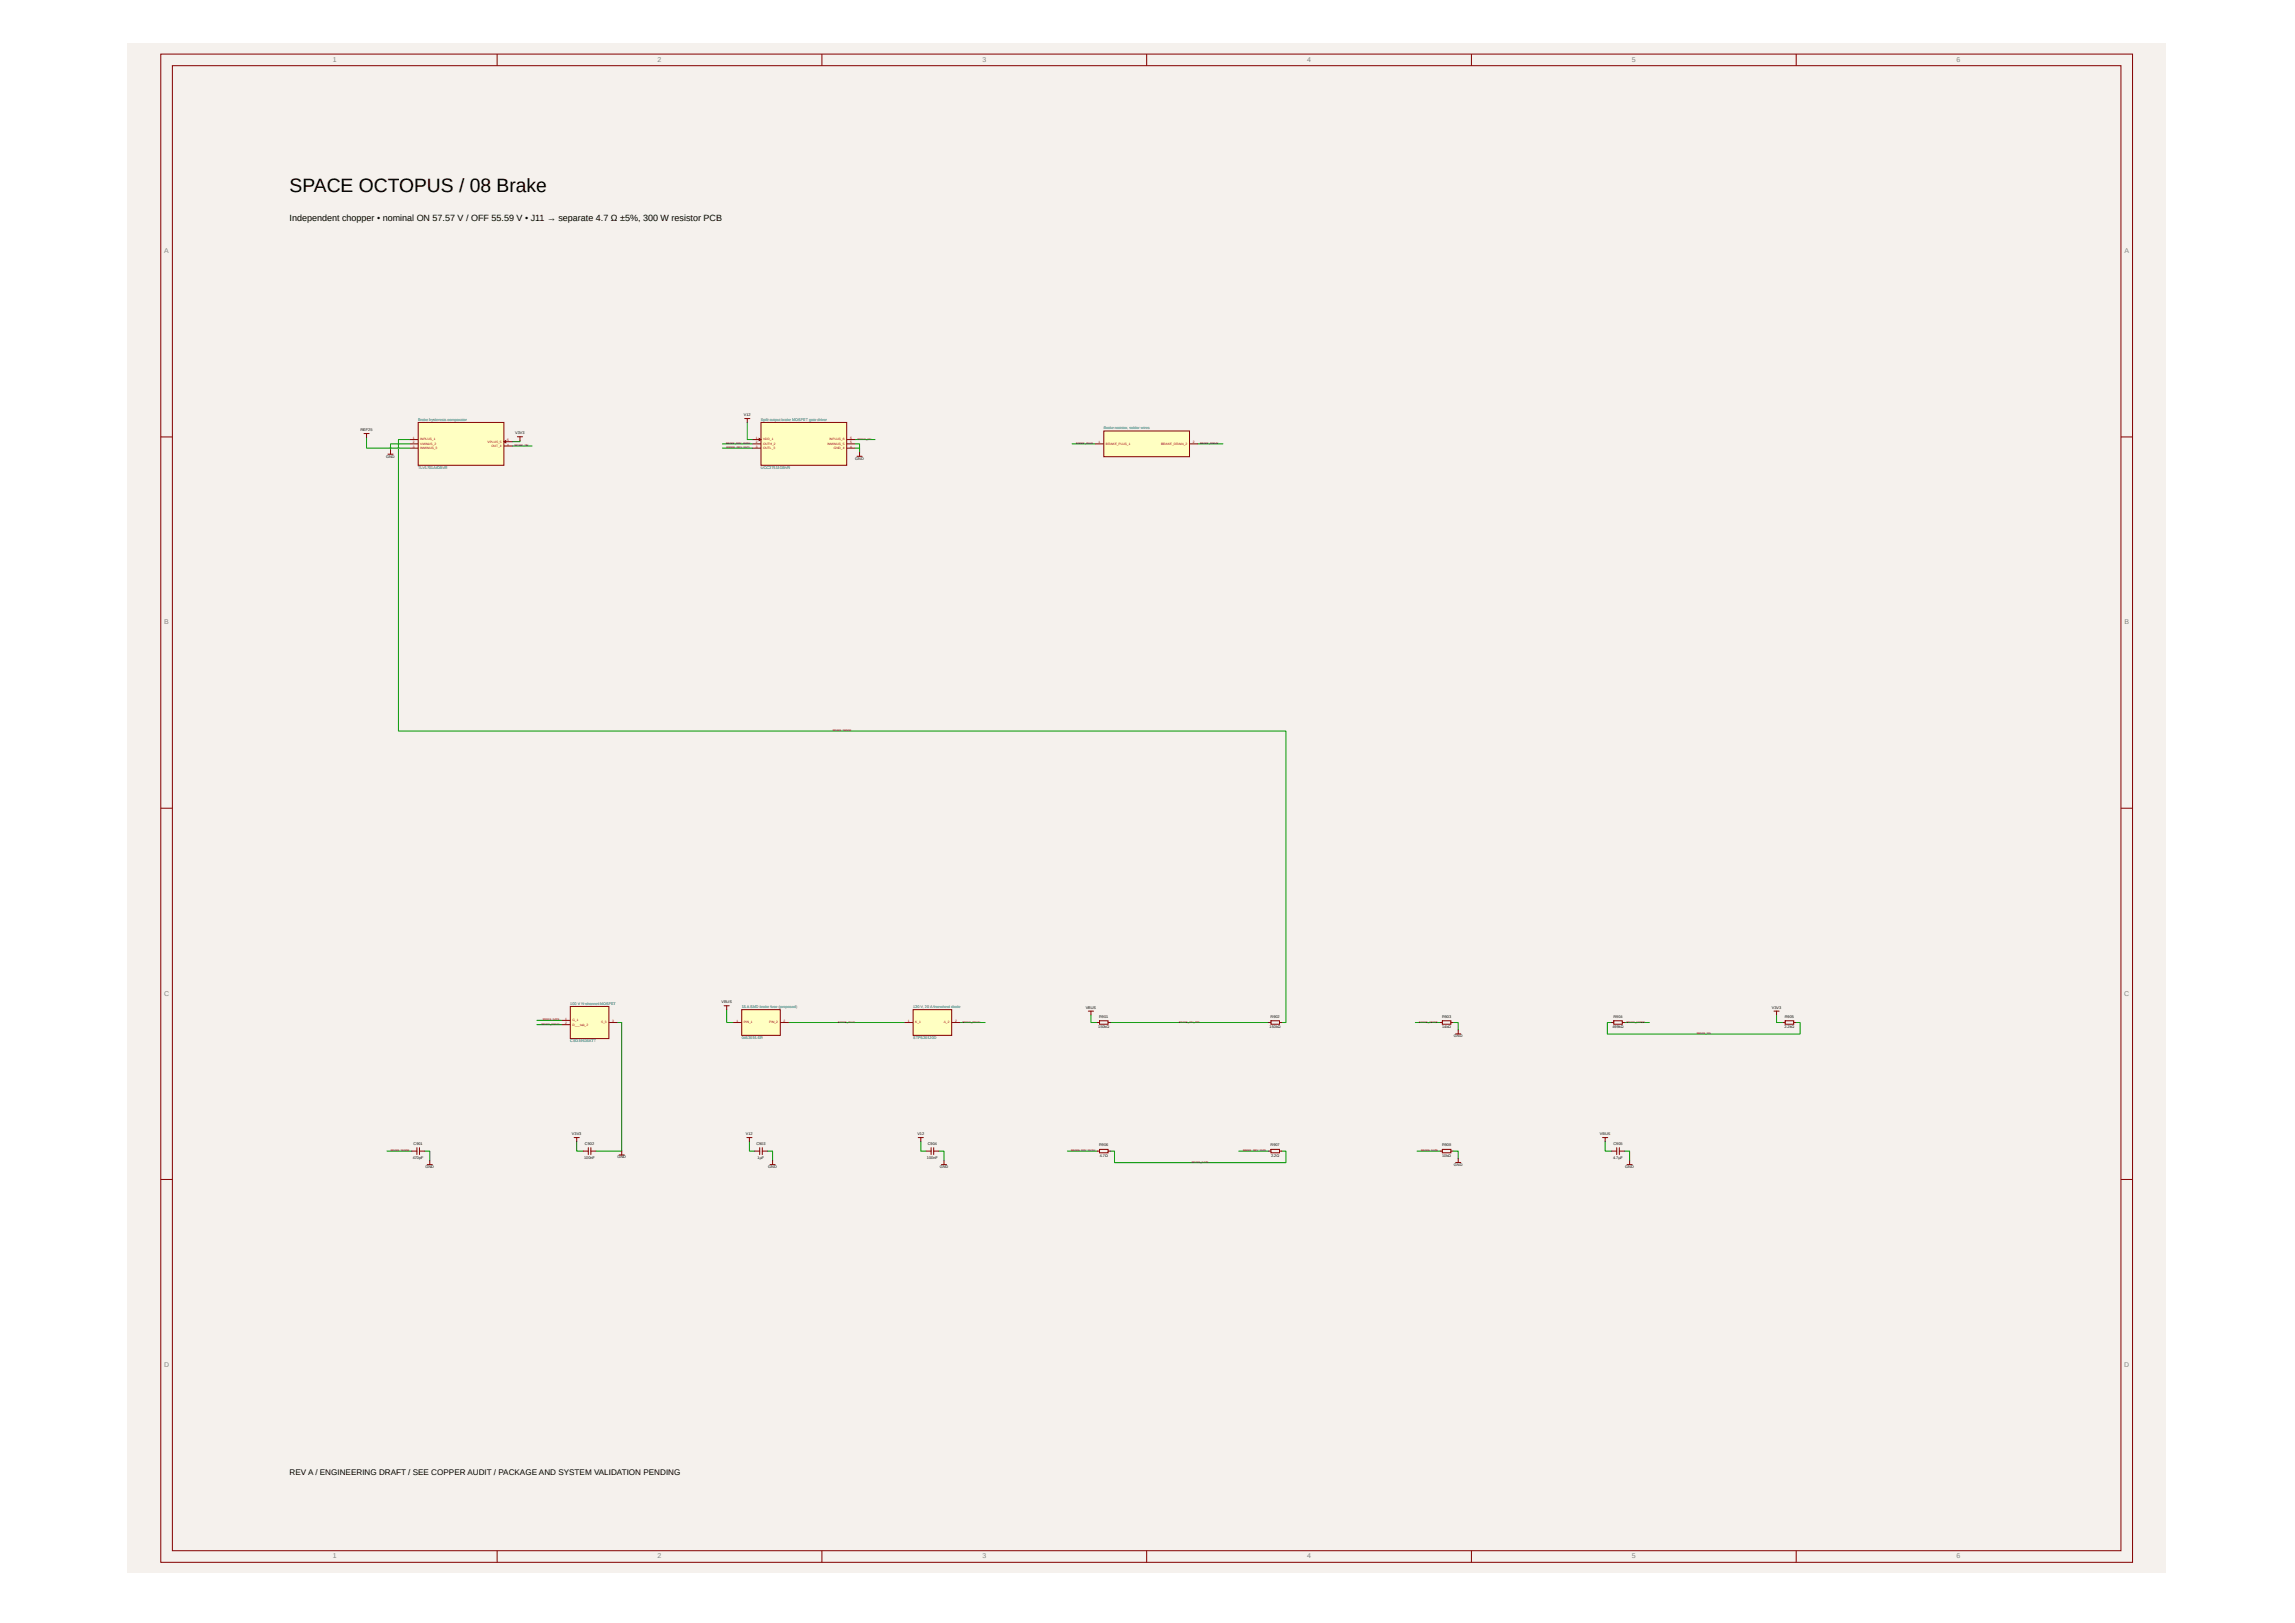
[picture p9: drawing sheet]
<svg xmlns="http://www.w3.org/2000/svg" width="420mm" height="297mm" viewBox="0 0 420 297" stroke-linecap="round" stroke-linejoin="round" font-family="sans-serif">
<defs><g id="words">
<text font-size="3.5" x="53" y="35.1">SPACE OCTOPUS / 08 Brake</text>
<text font-size="1.6" x="53" y="40.5">Independent chopper • nominal ON 57.57 V / OFF 55.59 V • J11 → separate 4.7 Ω ±5%, 300 W resistor PCB</text>
<text font-size="1.5" x="53" y="269.9">REV A / ENGINEERING DRAFT / SEE COPPER AUDIT / PACKAGE AND SYSTEM VALIDATION PENDING</text>
<g font-size="1.3" fill="#848484">
<text x="60.9" y="11.3">1</text>
<text x="120.4" y="11.3">2</text>
<text x="179.9" y="11.3">3</text>
<text x="239.3" y="11.3">4</text>
<text x="298.8" y="11.3">5</text>
<text x="358.2" y="11.3">6</text>
<text x="30.1" y="46.3">A</text>
<text x="389" y="46.3">A</text>
<text x="30.1" y="114.3">B</text>
<text x="389" y="114.3">B</text>
<text x="30" y="182.2">C</text>
<text x="388.9" y="182.2">C</text>
<text x="30" y="250.1">D</text>
<text x="388.9" y="250.1">D</text>
<text x="60.9" y="285.2">1</text>
<text x="120.4" y="285.2">2</text>
<text x="179.9" y="285.2">3</text>
<text x="239.3" y="285.2">4</text>
<text x="298.8" y="285.2">5</text>
<text x="358.2" y="285.2">6</text>
</g>
<g font-size=".7" fill="#006464">
<text x="76.6" y="77">Brake hysteresis comparator</text>
<text x="139.3" y="77">Split-output brake MOSFET gate driver</text>
<text x="202.1" y="78.5">Brake resistor, solder wires</text>
<text x="76.6" y="85.8">TLV1701AIDBVR</text>
<text x="139.3" y="85.8">UCC27511DBVR</text>
<text x="104.4" y="183.9">100 V N-channel MOSFET</text>
<text x="135.8" y="184.4">15 A SMD brake fuse (proposed)</text>
<text x="167.2" y="184.4">120 V, 20 A freewheel diode</text>
<text x="104.4" y="190.8">CSD19536KTT</text>
<text x="135.8" y="190.2">0463015.ER</text>
<text x="167.2" y="190.2">STPS20120D</text>
</g>
<g font-size=".7" fill="#0f0f0f">
<text x="136.2" y="76.1">V12</text>
<text x="66" y="78.9">REF25</text>
<text x="70.7" y="83.7">GND</text>
<text x="94.3" y="79.5">V3V3</text>
<text x="156.6" y="84.1">GND</text>
<text x="132.1" y="183.6">VBUS</text>
<text x="198.8" y="184.6">VBUS</text>
<text x="324.4" y="184.6">V3V3</text>
<text x="201.1" y="188.2">150kΩ</text>
<text x="232.5" y="188.2">150kΩ</text>
<text x="264" y="188.2">14kΩ</text>
<text x="266.2" y="189.8">GND</text>
<text x="295.2" y="188.2">499kΩ</text>
<text x="326.7" y="188.2">2.2kΩ</text>
<text x="104.7" y="207.7">V3V3</text>
<text x="136.6" y="207.7">V12</text>
<text x="168" y="207.7">V12</text>
<text x="292.9" y="207.7">VBUS</text>
<text x="75.6" y="212">470pF</text>
<text x="77.9" y="213.7">GND</text>
<text x="106.9" y="212">100nF</text>
<text x="113.1" y="212">GND</text>
<text x="138.7" y="212">1µF</text>
<text x="140.7" y="213.7">GND</text>
<text x="169.7" y="212">100nF</text>
<text x="172.1" y="213.7">GND</text>
<text x="201.3" y="211.7">4.7Ω</text>
<text x="232.7" y="211.7">2.2Ω</text>
<text x="264" y="211.7">10kΩ</text>
<text x="266.2" y="213.4">GND</text>
<text x="295.3" y="212">4.7µF</text>
<text x="297.6" y="213.7">GND</text>
</g>
<g font-size=".7" fill="#f5f1ed">
<text x="201.3" y="186.2">R901</text>
<text x="232.6" y="186.2">R902</text>
<text x="264" y="186.2">R903</text>
<text x="295.4" y="186.2">R904</text>
<text x="326.8" y="186.2">R905</text>
<text x="75.7" y="209.4">C901</text>
<text x="107.1" y="209.4">C902</text>
<text x="138.5" y="209.4">C903</text>
<text x="169.9" y="209.4">C904</text>
<text x="201.3" y="209.8">R906</text>
<text x="232.6" y="209.8">R907</text>
<text x="264" y="209.8">R908</text>
<text x="295.4" y="209.4">C905</text>
</g>
<g font-size=".6" fill="#a90000">
<text x="75.6" y="80.4">1</text>
<text x="75.6" y="81.1">2</text>
<text x="75.6" y="81.9">3</text>
<text x="77" y="80.6">INPLUS_1</text>
<text x="77" y="81.4">VMINUS_2</text>
<text x="77" y="82.2">INMINUS_3</text>
<text x="89.3" y="81">VPLUS_5</text>
<text x="90" y="81.8">OUT_4</text>
<text x="92.9" y="81.5">4</text>
<text x="92.9" y="80.8">5</text>
<text x="138.4" y="80.4">1</text>
<text x="138.4" y="81.1">2</text>
<text x="138.4" y="81.9">3</text>
<text x="139.7" y="80.6">VDD_1</text>
<text x="139.7" y="81.4">OUTH_2</text>
<text x="139.7" y="82.2">OUTL_3</text>
<text x="151.5" y="81.4">INMINUS_5</text>
<text x="151.9" y="80.6">INPLUS_6</text>
<text x="152.7" y="82.2">GND_4</text>
<text x="155.6" y="81.9">4</text>
<text x="155.6" y="81.1">5</text>
<text x="155.6" y="80.4">6</text>
<text x="201.2" y="81.1">1</text>
<text x="202.5" y="81.4">BRAKE_PLUS_1</text>
<text x="212.6" y="81.4">BRAKE_DRAIN_2</text>
<text x="218.4" y="81.1">2</text>
<text x="103.5" y="186.6">1</text>
<text x="103.5" y="187.4">2</text>
<text x="104.8" y="186.9">G_1</text>
<text x="104.8" y="187.7">D___tab_2</text>
<text x="110" y="187.3">S_3</text>
<text x="112.1" y="187">3</text>
<text x="134.9" y="187">1</text>
<text x="136.2" y="187.3">PIN_1</text>
<text x="140.8" y="187.3">PIN_2</text>
<text x="143.5" y="187">2</text>
<text x="166.2" y="187">1</text>
<text x="167.6" y="187.3">K_1</text>
<text x="172.8" y="187.3">A_2</text>
<text x="174.9" y="187">2</text>
</g>
<g font-size=".5" fill="#840000">
<text x="94.2" y="81.6">BRAKE_ON</text>
<text x="133" y="81.2">BRAKE_DRV_OUTH</text>
<text x="133" y="82">BRAKE_DRV_OUTL</text>
<text x="157" y="80.4">BRAKE_ON</text>
<text x="197.1" y="81.2">BRAKE_PLUS</text>
<text x="219.8" y="81.2">BRAKE_DRAIN</text>
<text x="152.5" y="133.8">BRAKE_SENSE</text>
<text x="99.2" y="187.5">BRAKE_DRAIN</text>
<text x="99.4" y="186.7">BRAKE_GATE</text>
<text x="153.5" y="187.1">BRAKE_PLUS</text>
<text x="176.2" y="187.1">BRAKE_DRAIN</text>
<text x="215.9" y="187.1">BRAKE_DIV_MID</text>
<text x="259.9" y="187.1">BRAKE_SENSE</text>
<text x="297.8" y="187.1">BRAKE_SENSE</text>
<text x="310.7" y="189.2">BRAKE_ON</text>
<text x="71.6" y="210.7">BRAKE_SENSE</text>
<text x="196.1" y="210.7">BRAKE_DRV_OUTH</text>
<text x="218.2" y="212.8">BRAKE_GATE</text>
<text x="227.6" y="210.7">BRAKE_DRV_OUTL</text>
<text x="260.2" y="210.7">BRAKE_GATE</text>
</g>
</g></defs>
<path d="M23.3 7.9h373.3v280h-373.3z" fill="#f5f1ed"/>
<g fill="none" stroke="#840000" stroke-width=".18">
<path d="M29.4 9.9h361.1v276h-361.1zM31.6 12h356.7v271.8h-356.7zM91 9.9v2.1M150.5 9.9v2.1M209.9 9.9v2.1M269.4 9.9v2.1M328.9 9.9v2.1M29.4 80h2.2M388.3 80h2.2M29.4 147.9h2.2M388.3 147.9h2.2M29.4 215.8h2.2"/>
<path d="M388.3 215.8h2.2M91 283.8v2.1M150.5 283.8v2.1M209.9 283.8v2.1M269.4 283.8v2.1M328.9 283.8v2.1"/>
</g>
<g fill="none" stroke="#009600" stroke-width=".18">
<path d="M136.8 77.3v3.1h1M67.1 80v2h4.3l.1-.1 .1 .1 1.4-.1 .1 .1h1.9M75 80.4h-2v53.4h162.4v53.3h-.7M75 81.2h-1.9l-.1-.1-.2 .1h-1.3v1.2M93.8 81.6h3.6M95.2 80.6v.2h-1.4M132.3 81.2h5.5M132.3 82h5.5M156.6 81.2h.8v1.6v-.8h-.8M156.6 80.4h3.6M196.3 81.2h4.2M219.4 81.2h4.5"/>
<path d="M98.3 186.7h4.6M98.3 187.5h4.6M113.1 187.1h.7v23.6h-4.7M133.1 184.8v2.3h1.1M144.4 187.1h21.2M175.8 187.1h4.6M199.7 185.7v1.4h1.2M203.3 187.1h29M259.1 187.1h4.6M266 187.1h1v1.4M295.1 187.1h-.8v2.1h35.3v-2.1h-.8M297.4 187.1h4.6"/>
<path d="M325.3 185.7v1.4h1.2M70.8 210.7h4.6M77.7 210.7h1v1.7M105.6 208.9v1.8h1.2M137.2 208.9v1.8h1M140.5 210.7h1v1.7M168.6 208.9v1.8h.9M171.9 210.7h.9v1.7M195.4 210.7h5.5M203.3 210.7h.8v2.1h31.3v-2.1h-.7M226.8 210.7h5.5M259.5 210.7h4.2"/>
<path d="M266 210.7h1v1.3M293.9 208.9v1.8h1.2M297.4 210.7h1v1.7"/>
</g>
<path d="M71.4 82l.1-.1 .1 .1M72.8 81.2l.2-.1 .1 .1M72.8 82l.2-.1 .1 .1" fill="none" stroke="#f5f1ed" stroke-width=".18"/>
<path d="M76.6 77.3h15.7v7.9h-15.7z" fill="#ffffc2"/>
<path d="M76.6 77.3h15.7v7.9h-15.7zM75 80.4h1.6M75 81.2h1.6M75 82h1.6M92.3 81.6h1.5M92.3 80.8h1.5" fill="none" stroke="#840000" stroke-width=".18"/>
<path d="M92.3 80.8l.3-.2v.4z" fill="#fff"/>
<path d="M92.3 80.8l.3-.2v.4z" fill="none" stroke="#840000" stroke-width=".18"/>
<path d="M139.3 77.3h15.7v7.9h-15.7z" fill="#ffffc2"/>
<path d="M139.3 77.3h15.7v7.9h-15.7zM137.8 80.4h1.5" fill="none" stroke="#840000" stroke-width=".18"/>
<path d="M139 80.2l.3 .2-.3 .2z" fill="#fff"/>
<path d="M137.8 81.2h1.5M137.8 82h1.5M139 80.2l.3 .2-.3 .2zM155 81.2h1.6M155 82h1.6M155 80.4h1.6" fill="none" stroke="#840000" stroke-width=".18"/>
<path d="M104.4 184.2h7.1v5.9h-7.1z" fill="#ffffc2"/>
<path d="M102.9 186.7h1.5M102.9 187.5h1.5M104.4 184.2h7.1v5.9h-7.1zM111.5 187.1h1.6" fill="none" stroke="#840000" stroke-width=".18"/>
<path d="M135.8 184.8h7.1v4.7h-7.1z" fill="#ffffc2"/>
<path d="M134.2 187.1h1.6M135.8 184.8h7.1v4.7h-7.1zM142.9 187.1h1.5" fill="none" stroke="#840000" stroke-width=".18"/>
<path d="M202.1 78.9h15.7v4.7h-15.7z" fill="#ffffc2"/>
<path d="M202.1 78.9h15.7v4.7h-15.7zM200.5 81.2h1.6M217.8 81.2h1.6" fill="none" stroke="#840000" stroke-width=".18"/>
<path d="M167.2 184.8h7v4.7h-7z" fill="#ffffc2"/>
<g fill="none" stroke="#840000" stroke-width=".18">
<path d="M66.6 79.3h1M67.1 79.3v.7M94.7 79.9h1M95.2 79.9v.7M136.3 76.6h1M136.8 76.6v.7M71 83.1h1M71.5 82.4v.7M156.9 83.5h1M157.4 82.8v.7M132.6 184.1h.9M133.1 184.1v.7"/>
<path d="M165.6 187.1h1.6M167.2 184.8h7v4.7h-7zM174.2 187.1h1.6M199.3 185h.9M199.7 185v.7M200.9 187.1h.4M201.3 186.8h1.6v.6h-1.6zM202.9 187.1h.4M232.3 187.1h.4M232.7 186.8h1.6v.6h-1.6zM234.3 187.1h.4M263.7 187.1h.4"/>
<path d="M264.1 186.8h1.6v.6h-1.6zM265.7 187.1h.3M266.5 189.2h1M267 188.5v.7M295.1 187.1h.4M295.5 186.8h1.5v.6h-1.5zM297 187.1h.4M324.8 185h.9M325.3 185v.7M326.5 187.1h.4M326.9 186.8h1.5v.6h-1.5zM328.4 187.1h.4"/>
<path d="M75.4 210.7h.9M76.3 210v1.3M76.8 210.7h.9M76.8 210v1.3M78.2 213.1h1M78.7 212.4v.7M105.1 208.2h1M105.6 208.2v.7M106.8 210.7h.9M107.7 210v1.3M108.2 210.7h.9M108.2 210v1.3"/>
<path d="M113.4 211.4h.9M113.8 210.7v.7M136.7 208.2h1M137.2 208.2v.7M138.2 210.7h.9M139.1 210v1.3M139.6 210.7h.9M139.6 210v1.3M141 213.1h.9M141.5 212.4v.7M168.1 208.2h1M168.6 208.2v.7"/>
<path d="M169.5 210.7h1M170.5 210v1.3M171 210.7h.9M171 210v1.3M172.4 213.1h.9M172.8 212.4v.7M200.9 210.7h.4M201.3 210.3h1.6v.7h-1.6zM202.9 210.7h.4M232.3 210.7h.4M232.7 210.3h1.6v.7h-1.6zM234.3 210.7h.4"/>
<path d="M263.7 210.7h.4M264.1 210.3h1.6v.7h-1.6zM265.7 210.7h.3M266.5 212.7h1M267 212v.7M293.4 208.2h1M293.9 208.2v.7M295.1 210.7h.9M296 210v1.3M296.5 210.7h.9M296.5 210v1.3M297.9 213.1h.9"/>
<path d="M298.4 212.4v.7"/>
</g>
<use href="#words"/>
</svg>
